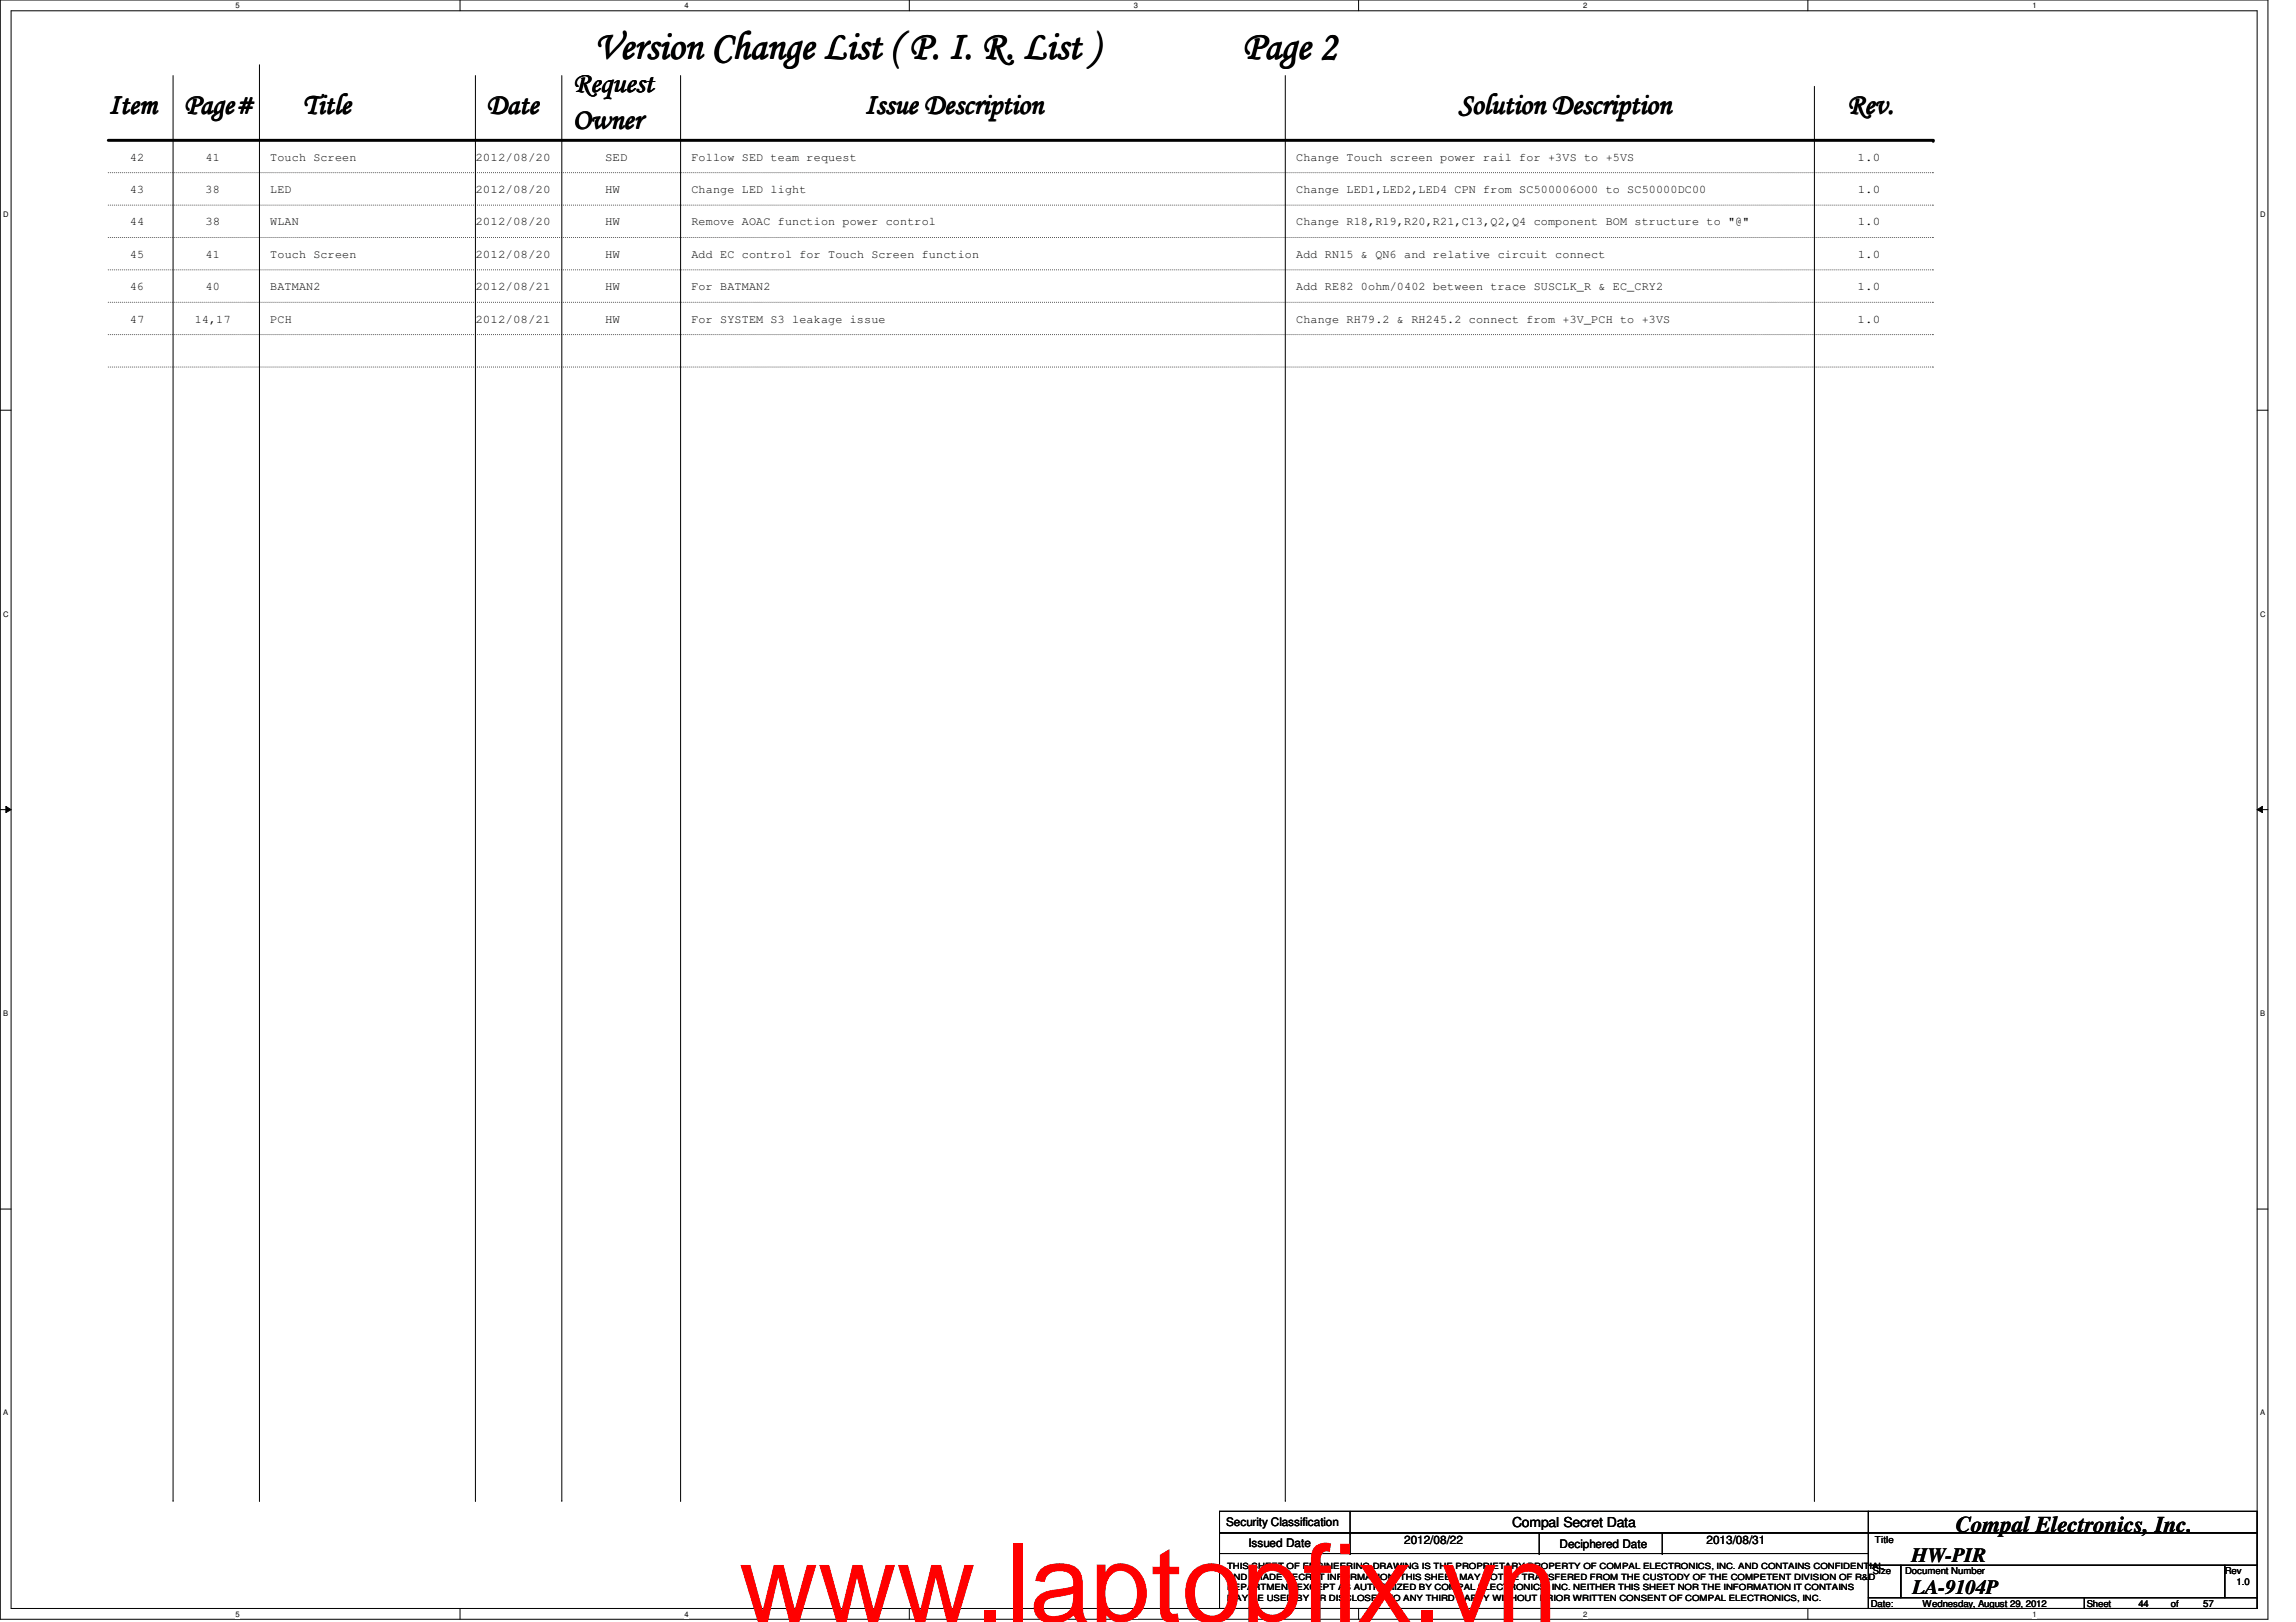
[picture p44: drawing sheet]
<svg xmlns="http://www.w3.org/2000/svg" width="297mm" height="210mm" viewBox="0 0 297 210" stroke-linecap="round" stroke-linejoin="round" font-family="sans-serif">
<defs><g id="words">
<text font-size="14.1" fill="#f00" x="95.6" y="209.9">www.laptopfix.vn</text>
<g font-size="5.2">
<text x="77" y="7.5">Version Change List ( P. I. R. List )</text>
<text x="160.7" y="7.6">Page 2</text>
</g>
<g font-size="3.8">
<text x="74.1" y="11.9">Request</text>
<text x="14" y="14.7">Item</text>
<text x="23.8" y="14.7">Page#</text>
<text x="39.2" y="14.7">Title</text>
<text x="62.9" y="14.7">Date</text>
<text x="74.1" y="16.7">Owner</text>
<text x="111.9" y="14.6">Issue Description</text>
<text x="188.7" y="14.6">Solution Description</text>
<text x="238.9" y="14.7">Rev.</text>
</g>
<text font-size="2.9" x="253" y="198.2">Compal Electronics, Inc.</text>
<g font-size="2.6">
<text x="247.3" y="202.1">HW-PIR</text>
<text x="247.4" y="206.3">LA-9104P</text>
</g>
<text font-size="1.8" x="195.6" y="197.6">Compal Secret Data</text>
<g font-size="1.5">
<text x="16.8" y="20.8">42</text>
<text x="26.6" y="20.8">41</text>
<text x="35" y="20.8">Touch Screen</text>
<text x="61.5" y="20.8">2012/08/20</text>
<text x="78.3" y="20.8">SED</text>
<text x="89.4" y="20.8">Follow SED team request</text>
<text x="167.7" y="20.8">Change Touch screen power rail for +3VS to +5VS</text>
<text x="240.3" y="20.8">1.0</text>
<text x="16.8" y="25">43</text>
<text x="16.8" y="29.2">44</text>
<text x="26.6" y="25">38</text>
<text x="26.6" y="29.2">38</text>
<text x="35" y="25">LED</text>
<text x="35" y="29.2">WLAN</text>
<text x="61.5" y="25">2012/08/20</text>
<text x="61.5" y="29.2">2012/08/20</text>
<text x="78.3" y="29.2">HW</text>
<text x="78.3" y="25">HW</text>
<text x="89.5" y="25">Change LED light</text>
<text x="89.5" y="29.2">Remove AOAC function power control</text>
<text x="167.7" y="25">Change LED1,LED2,LED4 CPN from SC500006O00 to SC50000DC00</text>
<text x="167.7" y="29.2">Change R18,R19,R20,R21,C13,Q2,Q4 component BOM structure to &quot;@&quot;</text>
<text x="240.3" y="25">1.0</text>
<text x="240.3" y="29.2">1.0</text>
<text x="16.8" y="33.4">45</text>
<text x="26.6" y="33.4">41</text>
<text x="35" y="33.4">Touch Screen</text>
<text x="61.5" y="33.4">2012/08/20</text>
<text x="78.3" y="33.4">HW</text>
<text x="89.5" y="33.4">Add EC control for Touch Screen function</text>
<text x="167.7" y="33.4">Add RN15 &amp; QN6 and relative circuit connect</text>
<text x="240.3" y="33.4">1.0</text>
<text x="16.8" y="41.7">47</text>
<text x="16.8" y="37.5">46</text>
<text x="25.2" y="41.7">14,17</text>
<text x="26.6" y="37.5">40</text>
<text x="35" y="37.5">BATMAN2</text>
<text x="35" y="41.7">PCH</text>
<text x="61.5" y="37.5">2012/08/21</text>
<text x="61.5" y="41.7">2012/08/21</text>
<text x="78.3" y="37.5">HW</text>
<text x="78.3" y="41.7">HW</text>
<text x="89.4" y="37.5">For BATMAN2</text>
<text x="89.4" y="41.7">For SYSTEM S3 leakage issue</text>
<text x="167.7" y="37.5">Add RE82 0ohm/0402 between trace SUSCLK_R &amp; EC_CRY2</text>
<text x="167.7" y="41.7">Change RH79.2 &amp; RH245.2 connect from +3V_PCH to +3VS</text>
<text x="240.3" y="37.5">1.0</text>
<text x="240.3" y="41.7">1.0</text>
<text x="158.6" y="197.5">Security Classification</text>
<text x="161.5" y="200.2">Issued Date</text>
<text x="181.6" y="199.8">2012/08/22</text>
<text x="201.8" y="200.3">Deciphered Date</text>
<text x="220.8" y="199.8">2013/08/31</text>
</g>
<g font-size="1.2">
<text x="242.3" y="203.7">Size</text>
<text x="242.6" y="199.6">Title</text>
<text x="246.5" y="203.7">Document Number</text>
<text x="287.8" y="203.7">Rev</text>
<text x="242" y="207.9">Date:</text>
<text x="248.7" y="207.9">Wednesday, August 29, 2012</text>
<text x="270" y="207.9">Sheet</text>
<text x="276.6" y="207.9">44</text>
<text x="280.8" y="207.9">of</text>
<text x="285" y="207.9">57</text>
<text x="289.3" y="205.1">1.0</text>
</g>
<g font-size="1.1">
<text x="158.7" y="203.1">THIS SHEET OF ENGINEERING DRAWING IS THE PROPRIETARY PROPERTY OF COMPAL ELECTRONICS, INC. AND CONTAINS CONFIDENTIAL</text>
<text x="158.8" y="204.4">AND TRADE SECRET INFORMATION. THIS SHEET MAY NOT BE TRANSFERED FROM THE CUSTODY OF THE COMPETENT DIVISION OF R&amp;D</text>
<text x="158.8" y="205.8">DEPARTMENT EXCEPT AS AUTHORIZED BY COMPAL ELECTRONICS, INC. NEITHER THIS SHEET NOR THE INFORMATION IT CONTAINS</text>
<text x="158.8" y="207.1">MAY BE USED BY OR DISCLOSED TO ANY THIRD PARTY WITHOUT PRIOR WRITTEN CONSENT OF COMPAL ELECTRONICS, INC.</text>
</g>
<g font-size="1">
<text x="30.5" y="1.1">5</text>
<text x="88.6" y="1.1">4</text>
<text x="146.7" y="1.1">3</text>
<text x="204.8" y="1.1">2</text>
<text x="262.9" y="1.1">1</text>
<text x=".4" y="28.1">D</text>
<text x="292.4" y="28.1">D</text>
<text x=".4" y="79.8">C</text>
<text x="292.4" y="79.8">C</text>
<text x=".4" y="131.5">B</text>
<text x="292.4" y="131.5">B</text>
<text x=".4" y="183.2">A</text>
<text x="292.4" y="183.2">A</text>
<text x="30.5" y="209.2">5</text>
<text x="88.6" y="209.2">4</text>
<text x="146.7" y="209.2">3</text>
<text x="204.8" y="209.2">2</text>
<text x="262.9" y="209.2">1</text>
</g>
</g></defs>
<path d="M0 0h293.4v209.5h-293.4zM1.4 1.4h290.6v206.8h-290.6z" fill="none" stroke="#000" stroke-width=".13"/>
<g fill="#fff">
<path d="M30.5 .2h.5v1.1h-.5z"/>
<path d="M30.5 208.3h.5v1.1h-.5z"/>
</g>
<path d="M59.5 0v1.4M59.5 208.2v1.3" fill="none" stroke="#000" stroke-width=".13"/>
<g fill="#fff">
<path d="M88.6 .2h.5v1.1h-.5z"/>
<path d="M88.6 208.3h.5v1.1h-.5z"/>
</g>
<path d="M117.6 0v1.4M117.6 208.2v1.3" fill="none" stroke="#000" stroke-width=".13"/>
<g fill="#fff">
<path d="M146.7 .2h.5v1.1h-.5z"/>
<path d="M146.7 208.3h.5v1.1h-.5z"/>
</g>
<path d="M175.8 0v1.4M175.8 208.2v1.3" fill="none" stroke="#000" stroke-width=".13"/>
<g fill="#fff">
<path d="M204.8 .2h.6v1.1h-.6z"/>
<path d="M204.8 208.3h.6v1.1h-.6z"/>
</g>
<path d="M233.9 0v1.4M233.9 208.2v1.3" fill="none" stroke="#000" stroke-width=".13"/>
<g fill="#fff">
<path d="M262.9 .2h.6v1.1h-.6z"/>
<path d="M262.9 208.3h.6v1.1h-.6z"/>
<path d="M.4 27.2h.7v1.1h-.7z"/>
<path d="M292.4 27.2h.7v1.1h-.7z"/>
<path d="M.4 78.9h.7v1.1h-.7z"/>
<path d="M292.4 78.9h.7v1.1h-.7z"/>
</g>
<path d="M0 53.1h1.4M292 53.1h1.4" fill="none" stroke="#000" stroke-width=".13"/>
<g fill="#fff">
<path d="M.4 130.6h.7v1.1h-.7z"/>
<path d="M292.4 130.6h.6v1.1h-.6z"/>
</g>
<path d="M0 104.8h1.4M.8 104.4l.6 .4-.6 .4zM292 104.8l.7-.4v.8zM292 104.8h1.4" fill="none" stroke="#000" stroke-width=".13"/>
<path d="M.8 104.4l.6 .4-.6 .4zM292 104.8l.7-.4v.8z" fill="#000"/>
<g fill="#fff">
<path d="M.4 182.3h.7v1.1h-.7z"/>
<path d="M292.4 182.3h.6v1.1h-.6z"/>
</g>
<g fill="none" stroke="#000" stroke-width=".13">
<path d="M22.4 9.8v184.4M33.6 8.4v185.8M61.5 9.8v184.4M72.7 9.8v184.4M88 9.8v184.4M166.3 9.8v184.4M234.7 11.2v183M0 156.5h1.4M292 156.5h1.4M22.4 194.2h.1M33.6 194.2h.1M61.5 194.2h.1"/>
<path d="M72.7 194.2h.1M88 194.2h.1M157.8 195.6h83.9v2.8h-83.9zM157.8 198.4h83.9v2.6h-83.9zM166.3 194.2h.1M174.7 198.4h.1M174.7 195.6v5.4M199.1 198.4v2.6M215 198.4v2.6M234.7 194.2h.1M241.7 195.6h50.3v2.8h-50.3zM241.7 198.4h50.3v4.2h-50.3z"/>
<path d="M157.8 201h83.9v7.2h-83.9zM174.7 201h.1M199.1 201h.1M215 201h.1M241.7 202.6h4.2v4.2h-4.2zM241.7 206.8h28v1.4h-28zM245.9 202.6h41.9v4.2h-41.9zM269.7 206.8h22.3v1.4h-22.3zM287.8 202.6h4.2v4.2h-4.2z"/>
</g>
<path d="M14 18.2h236.1" fill="none" stroke="#000" stroke-width=".38"/>
<circle cx="250.1" cy="18.2" r=".19" fill="#000"/>
<g fill="none" stroke="#000" stroke-width=".13" stroke-dasharray="0 .3">
<path d="M14 22.4h236.1M14 26.5h236.1M14 30.7h236.1M14 34.9h236.1M14 39.1h236.1M250.1 22.4h.1M250.1 26.5h.1M250.1 30.7h.1M250.1 34.9h.1M250.1 39.1h.1M14 43.3h236.1M14 47.5h236.1"/>
<path d="M250.1 43.3h.1M250.1 47.5h.1"/>
</g>
<use href="#words"/>
</svg>
